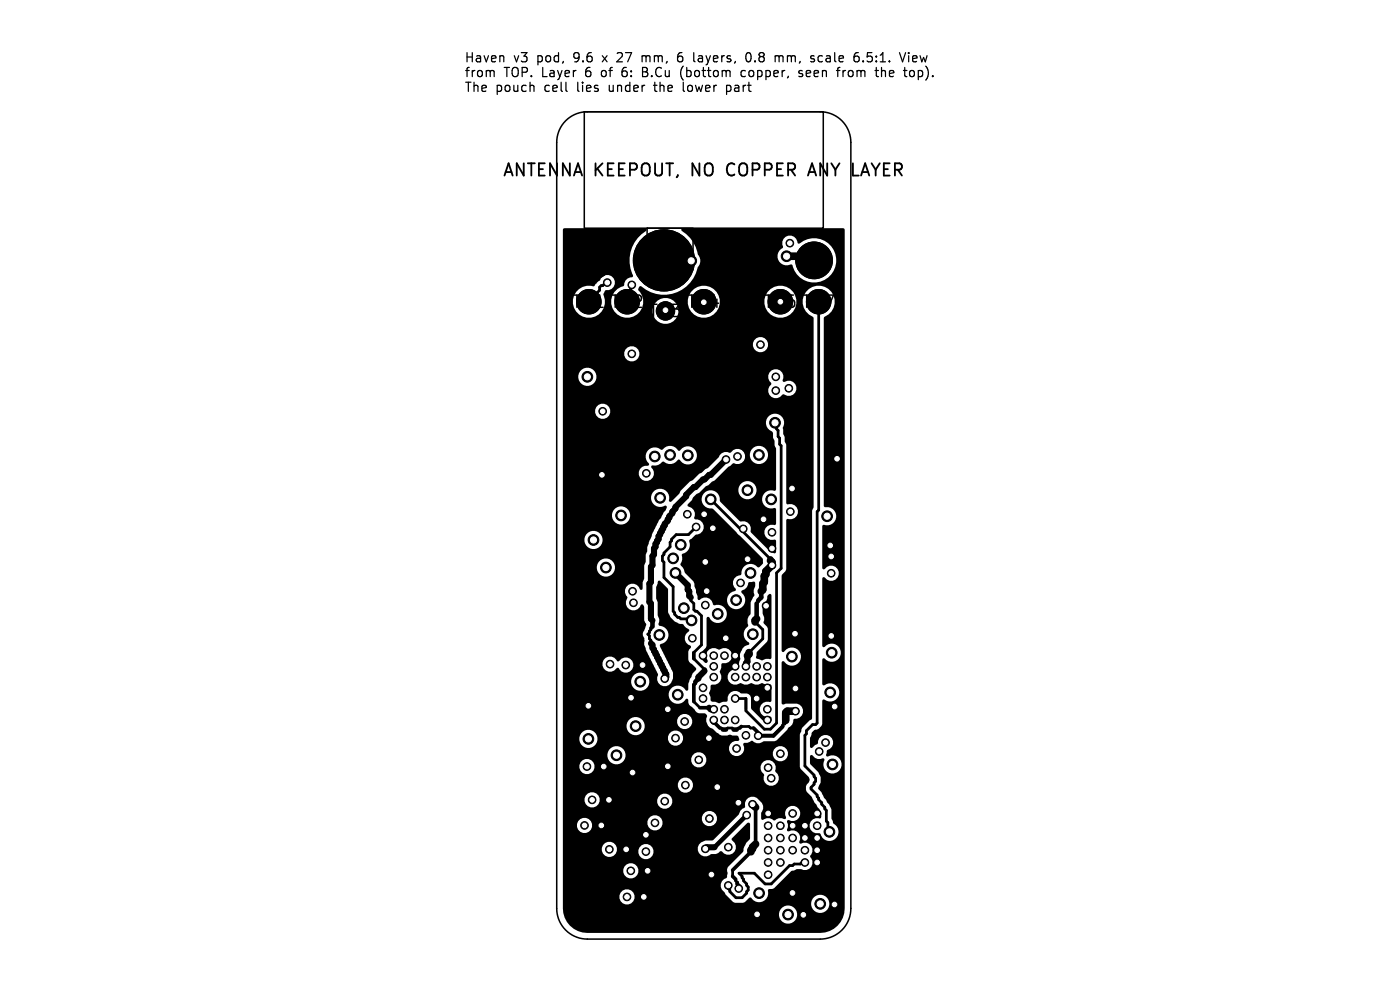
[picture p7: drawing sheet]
<svg xmlns="http://www.w3.org/2000/svg" width="297mm" height="210mm" viewBox="0 0 297 210" stroke-linecap="round" stroke-linejoin="round" font-family="sans-serif">
<defs><g id="words">
<g font-size="3.6">
<text x="106.5" y="37.9">ANTENNA</text>
<text x="126" y="37.9">KEEPOUT,</text>
<text x="147.2" y="37.9">NO</text>
<text x="155.3" y="37.9">COPPER</text>
<text x="173.4" y="37.9">ANY</text>
<text x="183.2" y="37.9">LAYER</text>
<text x="169" y="57">TP8</text>
<text x="121.2" y="65.8">TP1 TP2</text>
<text x="145.6" y="65.8">TP4</text>
<text x="161.8" y="65.8">TP6 TP7</text>
<text x="137.4" y="67.7">TP3</text>
</g>
<g font-size="2.7">
<text x="98.4" y="13.4">Haven</text>
<text x="98.4" y="16.5">from</text>
<text x="107" y="16.5">TOP.</text>
<text x="109" y="13.4">v3</text>
<text x="114.3" y="13.4">pod,</text>
<text x="115.3" y="16.5">Layer</text>
<text x="122.4" y="13.4">9.6</text>
<text x="124.9" y="16.5">6</text>
<text x="128.6" y="16.5">of</text>
<text x="128.9" y="13.4">x</text>
<text x="132.3" y="13.4">27</text>
<text x="133.4" y="16.5">6:</text>
<text x="137.9" y="13.4">mm,</text>
<text x="138" y="16.5">B.Cu</text>
<text x="145.9" y="13.4">6</text>
<text x="146.5" y="16.5">(bottom</text>
<text x="149.7" y="13.4">layers,</text>
<text x="159.8" y="16.5">copper,</text>
<text x="161.2" y="13.4">0.8</text>
<text x="167.7" y="13.4">mm,</text>
<text x="172.4" y="16.5">seen</text>
<text x="175.7" y="13.4">scale</text>
<text x="181" y="16.5">from</text>
<text x="185.3" y="13.4">6.5:1.</text>
<text x="189.6" y="16.5">the</text>
<text x="195.5" y="13.4">View</text>
<text x="196" y="16.5">top).</text>
<text x="98.4" y="19.6">The</text>
<text x="105.2" y="19.6">pouch</text>
<text x="115.8" y="19.6">cell</text>
<text x="123.1" y="19.6">lies</text>
<text x="130.2" y="19.6">under</text>
<text x="140.2" y="19.6">the</text>
<text x="146.7" y="19.6">lower</text>
<text x="156.2" y="19.6">part</text>
</g>
<g font-size="2.4" fill="#fff">
<text x="148.4" y="65.1">1</text>
<text x="164.7" y="65.1">1</text>
</g>
<text font-size="1.8" fill="#fff" x="140.5" y="66.8">1</text>
</g></defs>
<g fill="#000" stroke="#000" stroke-width=".21">
<circle cx="125.9" cy="55.2" r="3.9"/>
<circle cx="128.8" cy="59.9" r=".81"/>
<circle cx="140.9" cy="55.2" r="6.5"/>
<circle cx="146.6" cy="55.3" r="1.14"/>
<circle cx="157.8" cy="55.2" r="6.5"/>
<circle cx="166.9" cy="54.4" r="1.14"/>
<circle cx="167.6" cy="51.6" r=".81"/>
<circle cx="172.7" cy="55.2" r="3.9"/>
<circle cx="124.6" cy="79.9" r="1.14"/>
<circle cx="124.9" cy="64" r="2.6"/>
<circle cx="133.1" cy="64" r="2.6"/>
<circle cx="134" cy="60.4" r=".81"/>
<circle cx="134" cy="75.1" r=".81"/>
<circle cx="149.3" cy="64" r="2.6"/>
<circle cx="157.4" cy="66" r="1.95"/>
<circle cx="161.3" cy="73.1" r=".81"/>
<circle cx="164.6" cy="79.9" r=".81"/>
<circle cx="165.6" cy="64" r="2.6"/>
<circle cx="173.7" cy="64" r="2.6"/>
<circle cx="127.9" cy="87.2" r=".81"/>
<circle cx="138.9" cy="96.8" r="1.14"/>
<circle cx="142.2" cy="96.5" r="1.14"/>
<circle cx="145.9" cy="96.6" r="1.14"/>
<circle cx="154" cy="97.5" r=".81"/>
<circle cx="156.5" cy="96.8" r=".81"/>
<circle cx="161" cy="96.5" r="1.14"/>
<circle cx="164.4" cy="89.7" r="1.14"/>
<circle cx="164.6" cy="82.9" r=".81"/>
<circle cx="167.3" cy="82.4" r=".81"/>
<circle cx="177.6" cy="97.3" r=".81"/>
<circle cx="125.9" cy="114.5" r="1.14"/>
<circle cx="127.7" cy="100.7" r=".81"/>
<circle cx="131.8" cy="109.3" r="1.14"/>
<circle cx="137.1" cy="100.4" r=".81"/>
<circle cx="140" cy="105.6" r="1.14"/>
<circle cx="142.8" cy="118.4" r="1.14"/>
<circle cx="144.4" cy="115.6" r="1.14"/>
<circle cx="145.8" cy="109.1" r=".81"/>
<circle cx="147.7" cy="111.8" r=".81"/>
<circle cx="149.4" cy="109.1" r=".81"/>
<circle cx="149.6" cy="119.2" r=".81"/>
<circle cx="150.8" cy="105.9" r="1.14"/>
<circle cx="151.2" cy="112.1" r=".81"/>
<circle cx="157.7" cy="112.2" r=".81"/>
<circle cx="158.6" cy="104" r="1.14"/>
<circle cx="158.6" cy="118.6" r=".81"/>
<circle cx="162" cy="110.2" r=".81"/>
<circle cx="163.6" cy="105.9" r="1.14"/>
<circle cx="163.8" cy="112.9" r=".81"/>
<circle cx="163.8" cy="119.9" r=".81"/>
<circle cx="163.8" cy="116.3" r=".81"/>
<circle cx="167.7" cy="108.5" r=".81"/>
<circle cx="168" cy="103.6" r=".81"/>
<circle cx="175.5" cy="109.5" r="1.14"/>
<circle cx="176.1" cy="115.7" r=".81"/>
<circle cx="176.3" cy="118" r=".81"/>
<circle cx="128.5" cy="120.4" r="1.14"/>
<circle cx="134.2" cy="125.4" r=".81"/>
<circle cx="134.4" cy="127.9" r=".81"/>
<circle cx="139.9" cy="134.7" r="1.14"/>
<circle cx="143.3" cy="121.5" r="1.14"/>
<circle cx="145.1" cy="129" r="1.14"/>
<circle cx="146.7" cy="131.6" r="1.14"/>
<circle cx="146.9" cy="135.4" r=".81"/>
<circle cx="149.1" cy="139.1" r=".81"/>
<circle cx="149.6" cy="128.4" r=".81"/>
<circle cx="149.9" cy="125.4" r=".81"/>
<circle cx="151.4" cy="139.1" r=".81"/>
<circle cx="152.3" cy="130.2" r="1.14"/>
<circle cx="153.7" cy="139.1" r=".81"/>
<circle cx="154" cy="135.4" r=".81"/>
<circle cx="156" cy="139.1" r=".81"/>
<circle cx="156.2" cy="127.3" r="1.14"/>
<circle cx="157.1" cy="123.6" r=".81"/>
<circle cx="159.2" cy="121.5" r="1.14"/>
<circle cx="159.7" cy="134.5" r="1.14"/>
<circle cx="162.5" cy="128.5" r=".81"/>
<circle cx="168" cy="139.3" r="1.14"/>
<circle cx="168.7" cy="134.4" r=".81"/>
<circle cx="176.3" cy="121.6" r=".81"/>
<circle cx="176.4" cy="134.9" r=".81"/>
<circle cx="176.4" cy="138.5" r="1.14"/>
<circle cx="124.8" cy="149.7" r=".81"/>
<circle cx="124.8" cy="156.7" r="1.14"/>
<circle cx="129.4" cy="140.9" r=".81"/>
<circle cx="132.7" cy="141.1" r=".81"/>
<circle cx="133.9" cy="148" r=".81"/>
<circle cx="134.8" cy="154" r="1.14"/>
<circle cx="135.8" cy="144.6" r="1.14"/>
<circle cx="136.3" cy="141.1" r=".81"/>
<circle cx="141" cy="144" r=".81"/>
<circle cx="141.7" cy="150.5" r=".81"/>
<circle cx="143.3" cy="156.6" r=".81"/>
<circle cx="143.8" cy="147.4" r="1.14"/>
<circle cx="145.2" cy="153.1" r=".81"/>
<circle cx="149.1" cy="148.2" r=".81"/>
<circle cx="149.1" cy="145.9" r=".81"/>
<circle cx="150.4" cy="156.6" r=".81"/>
<circle cx="151.4" cy="141.4" r=".81"/>
<circle cx="151.4" cy="150.5" r=".81"/>
<circle cx="151.4" cy="152.7" r=".81"/>
<circle cx="151.4" cy="143.6" r=".81"/>
<circle cx="153.7" cy="152.7" r=".81"/>
<circle cx="153.7" cy="150.5" r=".81"/>
<circle cx="156" cy="148.2" r=".81"/>
<circle cx="156" cy="141.4" r=".81"/>
<circle cx="156" cy="152.7" r=".81"/>
<circle cx="156" cy="143.6" r=".81"/>
<circle cx="156.3" cy="158.8" r=".81"/>
<circle cx="158.2" cy="141.4" r=".81"/>
<circle cx="158.2" cy="156" r=".81"/>
<circle cx="158.2" cy="143.6" r=".81"/>
<circle cx="160.5" cy="148.2" r=".81"/>
<circle cx="160.5" cy="141.4" r=".81"/>
<circle cx="160.5" cy="143.6" r=".81"/>
<circle cx="160.8" cy="156.1" r=".81"/>
<circle cx="162.8" cy="141.4" r=".81"/>
<circle cx="162.8" cy="152.7" r=".81"/>
<circle cx="162.8" cy="150.5" r=".81"/>
<circle cx="162.8" cy="143.6" r=".81"/>
<circle cx="162.8" cy="145.9" r=".81"/>
<circle cx="165.6" cy="159.9" r=".81"/>
<circle cx="168.8" cy="150.9" r=".81"/>
<circle cx="168.8" cy="146" r=".81"/>
<circle cx="173.8" cy="159.4" r=".81"/>
<circle cx="175.1" cy="157.5" r=".81"/>
<circle cx="176.1" cy="146.9" r="1.14"/>
<circle cx="177.1" cy="149.9" r=".81"/>
<circle cx="124" cy="175.1" r=".81"/>
<circle cx="124.5" cy="162.6" r=".81"/>
<circle cx="125.6" cy="169.7" r=".81"/>
<circle cx="127.6" cy="175.1" r=".81"/>
<circle cx="128.1" cy="162.6" r=".81"/>
<circle cx="129.2" cy="169.7" r=".81"/>
<circle cx="130.8" cy="160.2" r="1.14"/>
<circle cx="134.2" cy="163.9" r=".81"/>
<circle cx="137" cy="177.1" r=".81"/>
<circle cx="138.9" cy="174.6" r=".81"/>
<circle cx="141" cy="170" r=".81"/>
<circle cx="141.7" cy="162.6" r=".81"/>
<circle cx="145.4" cy="166.5" r=".81"/>
<circle cx="148.2" cy="161.2" r=".81"/>
<circle cx="150.5" cy="173.6" r=".81"/>
<circle cx="152.2" cy="167" r=".81"/>
<circle cx="154.5" cy="179.7" r=".81"/>
<circle cx="156.6" cy="170.3" r=".81"/>
<circle cx="158.4" cy="172.9" r=".81"/>
<circle cx="159.6" cy="170.6" r=".81"/>
<circle cx="163" cy="175.2" r=".81"/>
<circle cx="163" cy="162.9" r=".81"/>
<circle cx="163" cy="177.8" r=".81"/>
<circle cx="163" cy="172.6" r=".81"/>
<circle cx="163.6" cy="165.1" r=".81"/>
<circle cx="165.6" cy="175.2" r=".81"/>
<circle cx="165.6" cy="177.8" r=".81"/>
<circle cx="168.2" cy="175.2" r=".81"/>
<circle cx="168.2" cy="177.8" r=".81"/>
<circle cx="168.2" cy="172.6" r=".81"/>
<circle cx="170.8" cy="175.2" r=".81"/>
<circle cx="170.8" cy="177.8" r=".81"/>
<circle cx="173.4" cy="175.2" r=".81"/>
<circle cx="173.4" cy="177.8" r=".81"/>
<circle cx="173.4" cy="172.6" r=".81"/>
<circle cx="176" cy="176.5" r="1.14"/>
<circle cx="176.6" cy="162.2" r="1.14"/>
<circle cx="129.3" cy="180.2" r=".81"/>
<circle cx="132.8" cy="180.2" r=".81"/>
<circle cx="133" cy="190.3" r=".81"/>
<circle cx="133.8" cy="184.7" r=".81"/>
<circle cx="136.6" cy="190.3" r=".81"/>
<circle cx="137" cy="180.7" r=".81"/>
<circle cx="137.4" cy="184.7" r=".81"/>
<circle cx="149.6" cy="180.1" r=".81"/>
<circle cx="150.9" cy="185.5" r=".81"/>
<circle cx="154.5" cy="187.8" r=".81"/>
<circle cx="156.7" cy="188.5" r=".81"/>
<circle cx="160.6" cy="194" r=".81"/>
<circle cx="161" cy="189.5" r="1.14"/>
<circle cx="163" cy="185.6" r=".81"/>
<circle cx="163" cy="180.4" r=".81"/>
<circle cx="163" cy="183" r=".81"/>
<circle cx="165.6" cy="180.4" r=".81"/>
<circle cx="165.6" cy="183" r=".81"/>
<circle cx="167.2" cy="194" r="1.14"/>
<circle cx="168.1" cy="189.4" r=".81"/>
<circle cx="168.2" cy="180.4" r=".81"/>
<circle cx="170.4" cy="194.1" r=".81"/>
<circle cx="170.8" cy="180.4" r=".81"/>
<circle cx="170.8" cy="183" r=".81"/>
<circle cx="173.4" cy="180.4" r=".81"/>
<circle cx="173.4" cy="183" r=".81"/>
<circle cx="174" cy="191.7" r="1.14"/>
<circle cx="177" cy="191.9" r=".81"/>
</g>
<g fill="none" stroke="#000" stroke-width=".59">
<path d="M128.8 59.9h-.3l-.6 .7h-.4l-.3 .3v.7l-2.3 2.2M134 60.4v.7l-.3 .3v1.3M173.7 64v44.2l-.3 .3v44.9l-.4 .3h-.6l-1.3 1.3v.7l-.3 .3v6.5l1.9 1.9v.4l.3 .3v.6l-.3 .4v.3l-.6 .6v.4l1.3 1.3 .3 .9 .6 .7v.3l.7 .7v.3l.3 .3v2.3l.3 .3v1.6l.4 .4M164.4 89.7l.3 .3v1l.4 .3v1.3l.3 .3v1.3l.3 .4v26l-1 .9v31.9l-1.3 1.3h-1.3l-3.9-3.9v-2.6h-2.2M147.7 111.8l-1.6 1.6h-2.6l-1 1v.3l-.3 .3v1l-1.3 1.3v.3l-.4 .4v.9l.4 .4v3.2l1.9 2v5.2l.3 .3v.3l.7 .7h.3l.3 .3h2l.3 .3M150.8 105.9l12.7 12.7M138.1 133.2v.4l-.7 .9 .4 .4v.6l.3 .3v.7M146.5 126.7v.7l.7 .6v1.3l.3 .4h.3l1 .9v6.2l-1.6 1.6M147.2 139.7l2.3 2.3M160.2 131.9l1.6 1.7v1.9l-2.9 2.9M160.8 127.4v.3l-.3 .3M147.2 148.8l1.3 1.3"/>
<path d="M152.7 154.4h.3l.4 .4M154 154.8l.3-.4h1l.3 .4M156.9 154.4h-.3l-.3 .4M157.3 154.1h1.6l.3 .3h.7M166.4 153.5l-.4 .3v.3M155.4 184.6v1.3M156.1 186.5v.4l.3 .3M170.8 183h-.7l-.3 .3h-1.3l-.3 .3h-.7l-3.9 3.9h-1.3l-2.3-2.3h-3.2l.6 .7 .4 1 .6 .6v.3l.3 .4v.6l-.3 .3v.4l-1 .9h-1.3l-1.3-1.3v-.3l-.3-.3v-.7"/>
</g>
<path d="M154 97.5l-3.2 3.2h-.4l-.9 1h-.4l-1.6 1.6h-.3l-1.6 1.7v.3l-2.3 2.3v.3l-.7 .6v.4l-.6 .6-.3 1-.7 .6-.3 1-.3 .3v.4l-.7 .9v.7l-.6 1v.6l-.4 .3v1.3l-.3 .4v1.9l-.3 .3v3.3l-.3 .3v3.9l.3 .3v3.3l.3 .3M163.5 118.6v.3M138.1 136.5l.3 .3v.7l.3 .3v.3l.4 .3 .3 1 .3 .3 .3 1 .4 .3v.4l.6 .9v.4l.3 .3v.6l-.3 .4M143.3 121.5l2.6 2.6v1l.3 .3v1l.3 .3M158.6 139.1v1.3l-.4 .3v.7M149.5 142.3l-1.3 1.3v.4M150.4 150.1l.4 .4h.6M151.4 152.7v.4M151.4 150.5h.1M151.6 179.7h-1.6l-.4 .4" fill="none" stroke="#000" stroke-width="1.3"/>
<path d="M138.4 131.6v1.3M160.5 128v3.3M161.5 125.4v1.3l-.7 .7M148.2 144l-.7 .6M149.5 142v.3M153.4 154.8h.6M155.6 154.8h.7M166.7 152.8l-.3 .3v.4M158.4 172.9l-6.8 6.8" fill="none" stroke="#000" stroke-width=".97"/>
<g fill="none" stroke="#000" stroke-width=".78">
<path d="M138.4 132.9l-.3 .3M147.2 138.4v1.3M147.5 144.6v.3l-.3 .4v3.5M148.5 150.1h1.9M151.4 153.1l1.3 1.3M157.3 154.1l-.4 .3M159.9 154.4l1.6 1.7M160.8 156.1l.4-.4 .3 .4M166 154.1l-1.9 2h-2.6M160.3 171.3v7.8M155.4 185.9l.7 .6M156.4 187.2v.3l.3 .3v.7"/>
<path d="M159.3 180.7l-3.9 3.9"/>
</g>
<path d="M140.9 55.2l5.7 .1M166.9 54.4h4.9M163.5 118.9l.3 .4v.6M163.8 119.9l-1.3 1.3v.7l-.4 .3v1.3l-.3 .3v1.3l-.3 .3M163.8 119.9h.1M158.9 138.4v.4l-.3 .3M160.5 131.3l-.3 .3v.3M168.8 150.9h-1.8l-.3 .3v1.6M159.6 170.6l.7 .7M160.3 179.1l-.7 .6-.3 1" fill="none" stroke="#000" stroke-width="1.6"/>
<path d="M119.5 48.5l17.4-.1 .3 .3-.2 .3a7.5 7.5 0 0 0-2.7 9.6l-.3 .2a1.72 1.72 0 0 0-1.7 1.9 3.4 3.4 0 0 0-2 5.3 3.4 3.4 0 0 0 5.7-.4h2.4v.7a2.74 2.74 0 0 0 4.3 1.9 2.74 2.74 0 0 0-.2-4.6h3.4v.9a3.4 3.4 0 0 0 3.8 2.9 3.4 3.4 0 0 0 3-3.8h9.5v.9a3.4 3.4 0 0 0 5.2 2.4 3.4 3.4 0 0 0 0-5.8 3.4 3.4 0 0 0-5.2 2.5h-9.5l-.2-.6a3.4 3.4 0 0 0-3.5-2.4 3.4 3.4 0 0 0-3.1 3h-3.4l-.3-.2a2.76 2.76 0 0 0-3.8 2.2h-2.4l.2-.3a4.1 4.1 0 0 0-.8-3.9l.2-.5 .4-.2a7.4 7.4 0 0 0 12.1-4.1 1.89 1.89 0 0 0 0-2.5h16.9v.5a2.05 2.05 0 0 0 2.9 1.5l.2 .2a4.7 4.7 0 0 0 6.4 3.3 4.7 4.7 0 0 0 2.2-6.8 4.7 4.7 0 0 0-7-1.2h-.5a1.64 1.64 0 0 0-1.9-1.6 1.64 1.64 0 0 0-1.2 2.3l-.1 .4a1.87 1.87 0 0 0-1 1.4l-16.9-.1a7.9 7.9 0 0 0-3.6-5.2l.1-.2 .2-.2h34.1l.3 .3v144a5.2 5.2 0 0 1-5.2 5.2h-49.4a5.2 5.2 0 0 1-5.1-4.1h45.8v.5a1.94 1.94 0 0 0 2.9 1.3 1.94 1.94 0 0 0 0-3.2 1.94 1.94 0 0 0-2.9 1.4h-45.8l-.1-3.9h12v.7a1.63 1.63 0 0 0 2.5 1 1.63 1.63 0 0 0 0-2.7 1.63 1.63 0 0 0-2.5 1h-12v-5.5h12.8v.6a1.63 1.63 0 0 0 2.5 1.1 1.63 1.63 0 0 0 0-2.7 1.63 1.63 0 0 0-2.5 1h-12.8v-4.5h8.3v.6a1.61 1.61 0 0 0 1.6 1.3 1.61 1.61 0 0 0 1.6-1.5h4.5v.7a1.63 1.63 0 0 0 2.2 1.2 1.63 1.63 0 0 0 .8-2.5h9.6v.7a1.69 1.69 0 0 0 2.9 .8 2.2 2.2 0 0 0 2-.7 2.02 2.02 0 0 0 2.5 .6 1.7 1.7 0 0 0-.2-2.9l.1-.4 3.2-3.2h.5l.1 .2-.1 3.3-.7 .7-.6 1.2-.1 .7-3.2 3.2-.2 .4 .1 1.1-.1 .8a1.7 1.7 0 0 0-1.3 1.5 1.7 1.7 0 0 0 .9 1.7l.1 .3 1.6 1.6 .4 .2h16.2a1.93 1.93 0 0 0 2.5 2.1 1.93 1.93 0 0 0 .8-3.2 1.93 1.93 0 0 0-3.2 .6l-.1 .5h-14.4l.3-.2 .9-.8h.5a1.98 1.98 0 0 0 2.5 .7 1.98 1.98 0 0 0 1-2.5l1.3-.3 3.7-3.6 1.2-.4h.8a1.67 1.67 0 0 0 2.2-.5 1.67 1.67 0 0 0-.3-2.2 1.65 1.65 0 0 0 .3-2.2 1.65 1.65 0 0 0-2.1-.5l-.4-.2a1.99 1.99 0 0 0-.5-2.4 1.89 1.89 0 0 0-2 0l-.1-.5a2.13 2.13 0 0 0 0-1.8l.4-.1a1.62 1.62 0 0 0 2.4-1.2 1.62 1.62 0 0 0-1.9-1.8 1.62 1.62 0 0 0-1.2 2.3l-.1 .5a2.26 2.26 0 0 0-2.3 .3 1.88 1.88 0 0 0-2.5-.2l-.3-.3a2.76 2.76 0 0 1 .4-2v-.7l-.3-.5-1-1.1-.6-.3a1.69 1.69 0 0 0-1.9 2.2 2.12 2.12 0 0 0-1.4 1.6l-5.4 5.4-1.6 .1-.6 .2a1.53 1.53 0 0 0-1.1 1.2h-9.6l-.5-.4a1.63 1.63 0 0 0-2.5 1h-4.5v-.4a1.63 1.63 0 0 0-1.6-1.4 1.63 1.63 0 0 0-1.6 1.4h-8.3v-5.1h3v.6a1.62 1.62 0 0 0 2.2 1.2 1.62 1.62 0 0 0 .8-2.4h11.9v.7a1.62 1.62 0 0 0 2.5 1.1 1.62 1.62 0 0 0 .2-2.7h8.9v.7a1.63 1.63 0 0 0 2.5 1 1.63 1.63 0 0 0 0-2.7 1.63 1.63 0 0 0-2.5 1h-8.9l-.2-.1a1.63 1.63 0 0 0-2.5 1h-11.9a1.63 1.63 0 0 0-1.7-.7 1.63 1.63 0 0 0-1.3 1.3h-3v-5.4h4.6v.6a1.61 1.61 0 0 0 1.8 1.3 1.61 1.61 0 0 0 1.4-1.7h12.2v.7a1.63 1.63 0 0 0 2.5 1 1.63 1.63 0 0 0 0-2.7 1.63 1.63 0 0 0-2.5 1h-12.2v-.2a1.63 1.63 0 0 0-1.6-1.4 1.63 1.63 0 0 0-1.6 1.4h-4.6v-3.2h24.4v.7a1.63 1.63 0 0 0 2.5 1 1.63 1.63 0 0 0 0-2.7 1.63 1.63 0 0 0-2.5 1h-24.4v-3.9h3.5v.6a1.63 1.63 0 0 0 2.5 1.1 1.63 1.63 0 0 0 0-2.7 1.63 1.63 0 0 0-2.5 1h-3.5v-2.3h9.5v.5a1.94 1.94 0 0 0 1.7 1.6 1.94 1.94 0 0 0 2-1.2h14v.6a1.63 1.63 0 0 0 2.5 1h12.3v.7l.7 1.2a1.62 1.62 0 0 0 .7 2.1 1.62 1.62 0 0 0 2.2-.6 1.62 1.62 0 0 0-.5-2.2v-.3a1.61 1.61 0 0 0-1.1-2.1 1.61 1.61 0 0 0-2 1.2h-12.3l.5-.4a1.62 1.62 0 0 0-.8-2.4 1.62 1.62 0 0 0-2.2 1.2l-14-.1a1.93 1.93 0 0 0-1.4-2.5 1.93 1.93 0 0 0-2.3 1.7h-9.5v-3.5h3.5v.5a1.93 1.93 0 0 0 2.3 1.6 1.93 1.93 0 0 0 1.5-2.3h15v.6a1.63 1.63 0 0 0 2.5 1 1.63 1.63 0 0 0 0-2.7 1.63 1.63 0 0 0-2.5 1.1h-15l-.1-.3a1.94 1.94 0 0 0-2-1.2 1.94 1.94 0 0 0-1.7 1.7h-3.5v-2.7h13.5v.5a1.93 1.93 0 0 0 2.7 1.5 1.93 1.93 0 0 0 .7-3.1h7.3v.7a1.63 1.63 0 0 0 2.5 1 1.63 1.63 0 0 0 0-2.7 1.63 1.63 0 0 0-2.5 1h-7.3l-.3-.2a1.94 1.94 0 0 0-3.1 1.3h-13.5v-9.4h14.5v.5a1.93 1.93 0 0 0 3 1.3 1.93 1.93 0 0 0 0-3.2 1.93 1.93 0 0 0-3 1.4h-14.5v-3.8h8.4v.6a1.63 1.63 0 0 0 1.3 1.3 1.63 1.63 0 0 0 1.7-.7l.2-.2 .3 .2a1.61 1.61 0 0 0 2.4 .5 1.61 1.61 0 0 0 .1-2.5 1.61 1.61 0 0 0-2.4 .4l-.2 .1-.4-.2a1.61 1.61 0 0 0-1.6-.8 1.61 1.61 0 0 0-1.4 1.3h-8.4v-15.5h13.2v.6l.5 1a1.69 1.69 0 0 0 .6 2.6 1.69 1.69 0 0 0 2.4-1.1l.4 .1 .2 .5v2.8l.4 .9-.4 1.3a1.19 1.19 0 0 0 0 1.6v1.4l.3 .9 2.6 5.3a1.71 1.71 0 0 0 .3 2 1.71 1.71 0 0 0 2 .3 2.95 2.95 0 0 0 .2-3.9l-2.1-4.4v-.2l.2-.2a1.98 1.98 0 0 0 1.6-2.1 1.98 1.98 0 0 0-2-1.8l-.1-.4a1.7 1.7 0 0 0-.2-1.7v-2.9l-.3-.7v-2.5l.4-1.3h.2l1.9 1.8v4.9l.5 1 1 1 1 .5 .8 .1 .5 .6 .7 .5-.1 .4a1.59 1.59 0 0 0-.8 1.6 1.59 1.59 0 0 0 1.1 1.3l.2 .4-.6 .9v1.8l.2 .4 1.5 1.5-.7 .9-.8 1.6-.2 .6-.1 1.4h-.4a1.93 1.93 0 0 0-2.9-.6 1.93 1.93 0 0 0-.1 3 1.93 1.93 0 0 0 2.9-.4l.5-.2 .1 .3a1.24 1.24 0 0 0 .8 1.5l1 1.1 .5 .2h1.2l.5 .6a1.98 1.98 0 0 0 1.2 2.7l1.4 1.2a3.1 3.1 0 0 0 2.4 .1l1.6 .2 .2 .6-.1 .5a1.62 1.62 0 0 0-1.9 1 1.62 1.62 0 0 0 .8 2 1.62 1.62 0 0 0 2.1-.6h6.3v.6a1.63 1.63 0 0 0 2.5 1 1.63 1.63 0 0 0 0-2.7 1.63 1.63 0 0 0-2.5 1.1h-6.3l.2-.5-.2-1.3 .1-.2h.8l.9-.5a1.86 1.86 0 0 0 2.6 .1h2.2l.5-.1 1.2-1.3h3.7v6.9l.1 .4 1.8 1.9a1.19 1.19 0 0 1-.5 1.4 1.89 1.89 0 0 0 0 1.6l1.1 1 .6 1.2 1.3 2.1 .1 1-.1 .2-.3 .1a1.62 1.62 0 0 0-2.1 1.5 1.62 1.62 0 0 0 2 1.6l.2 .1a2.28 2.28 0 0 0 2.3 1.6 2 2 0 0 0 1.7-1.7 2 2 0 0 0-1.2-2.1l-.3-1v-1.9l-.5-1.1-1.1-1.3-.5-1.3-.3-.3a.87 .87 0 0 1-.1-1.4 2.63 2.63 0 0 0-.6-2.8l-1.5-1.6v-1.4l.3-.4 .3 .1a1.76 1.76 0 0 0 2.3 .7l.2 .4a1.93 1.93 0 0 0 1.4 2.8 1.93 1.93 0 0 0 2.2-2.2 1.93 1.93 0 0 0-2.8-1.4l-.4-.2-.1-.2 .4-1a1.61 1.61 0 0 0 1.1-1.9 1.61 1.61 0 0 0-1.7-1.3 1.61 1.61 0 0 0-1.5 1.7l-.1 .2-.5 .3-.6 .6-.4-.2-.1-1.9 .4-1.2a1.82 1.82 0 0 1 1.4-.8l.7-.6 .1-.4v-4.9l.1-.2 .4-.1a1.94 1.94 0 0 0 2.6-.2 1.94 1.94 0 0 0 0-2.6 1.94 1.94 0 0 0-2.6-.2h-.2l-.3-.3v-5.2l.3-.3 .3 .1a1.93 1.93 0 0 0 2.8 .2 1.93 1.93 0 0 0 0-2.8 1.93 1.93 0 0 0-2.8 .1l-.3 .1-.3-.3v-14.3l.3-.3a2.03 2.03 0 0 0 2.5 .6 1.63 1.63 0 0 0 .3-2.5 1.63 1.63 0 0 0-2.5 .2h-.5l-.1-.2v-8.9l.3-.3a1.97 1.97 0 0 0 2.7-1.7 1.97 1.97 0 0 0-2.5-2l-.1-.3v-40.1a3.4 3.4 0 0 0 2.2-4 3.4 3.4 0 0 0-3.8-2.6 3.5 3.5 0 0 0-2.9 3.1 3.5 3.5 0 0 0 2.3 3.6v40.3l-.3 .7v44.1l-2.1 2-.5 1.4h-3.7l1.4-1.6a1.74 1.74 0 0 0 1-1.6 1.98 1.98 0 0 0 1.9-1.4 1.63 1.63 0 0 0-1.2-1.9h-2.4l-.4 .1-.5-.1v-8.8l.3-.3 .3 .1a1.96 1.96 0 0 0 2.9 .3 1.96 1.96 0 0 0-.2-3 1.96 1.96 0 0 0-2.9 .7h-.2l-.2-.3v-15.9l1-1.3v-10.4l.1-.3h.3a1.64 1.64 0 0 0 2.1-1.7 1.64 1.64 0 0 0-2.3-1.4l-.2-.3v-12.4l-.3-.6a2.23 2.23 0 0 0-.4-1.7v-1.1a2.28 2.28 0 0 0-.5-2.8 1.98 1.98 0 0 0-2.9 .8 1.98 1.98 0 0 0 1.2 2.8l.1 .2a1.94 1.94 0 0 0 .3 1.6 1.94 1.94 0 0 0 .3 1.6v8.7l-.1 .2-.3 .1a1.93 1.93 0 0 0-2.5 1.8 1.93 1.93 0 0 0 2.5 1.9h.3l.1 .3v3l-.3 .3a1.65 1.65 0 0 0-2.2 1.6 1.65 1.65 0 0 0 2.3 1.5l.2 .3v2.3l-.3 .3-.9-.3-4.1-4.2-.1-.3a1.67 1.67 0 0 0-2.2-2l-4.2-4.2a2.22 2.22 0 0 0-1.8-2.4 1.94 1.94 0 0 0-2.2 1.9 1.94 1.94 0 0 0 2.2 2l10.8 10.5 .1 1.1-.8 .8h-.4a1.92 1.92 0 0 0-2.2-.5 1.92 1.92 0 0 0-1.2 1.9l-.3 .4a1.58 1.58 0 0 0-1.4 1 1.58 1.58 0 0 0 .4 1.7v.5a1.95 1.95 0 0 0-1.8 2.4 1.95 1.95 0 0 0 2.7 1.3 1.95 1.95 0 0 0 .8-2.9l-.4-.3v-.5a1.87 1.87 0 0 0 1.5-1.7l1.3-.2 .1 .3-.1 .8a2.15 2.15 0 0 0-.1 1.8l-.8 1.5v2.4a2.35 2.35 0 0 0-.5 2.6 2.08 2.08 0 0 0 .3 3.6l-.3 .4a1.72 1.72 0 0 0-1.5 1.4 2.25 2.25 0 0 0-.1 1.6l-.5 1.2v.9l-1 .1a1.62 1.62 0 0 0-1.1 2.3 1.62 1.62 0 0 0 2.4 .7h.4a1.62 1.62 0 0 0 1.9 0h.4a1.62 1.62 0 0 0 1.8 0h.5a1.85 1.85 0 0 0 1.6 .2l.2 .3v3.1l-.1 .2-.4 .1a1.64 1.64 0 0 0-2 1.7 1.64 1.64 0 0 0 2.3 1.4l.2 .3-.1 .7-.5 .5h-.6l-3.1-3.1-.1-2.4-.1-.4-.7-.5h-1.2a1.68 1.68 0 0 0-2-.4 1.68 1.68 0 0 0-.9 1.8l-.3 .4h-.7l-.8 .3-.9-.3-.8-.1-.1-.2-.1-.7-.3-.9 .3-.8 .1-.8 .3-.2a1.63 1.63 0 0 0 1.7-.7 1.63 1.63 0 0 0 0-1.8l-.1-.2 .3-.8 .1-.9 .9-.1a1.64 1.64 0 0 0 1.1-2.4 1.64 1.64 0 0 0-2.5-.5 1.67 1.67 0 0 0-2.2 .1 1.67 1.67 0 0 0-.3 2.1l.1 .2-.2 .3-.4 .1-1.1-1.1-.1-.6 1.3-1.5 .2-.4v-5.8l.3-.4 .2 .1a1.94 1.94 0 0 0 2.5 1.2 1.94 1.94 0 0 0 1.2-2.5 1.94 1.94 0 0 0-2.5-1.2l-.4-.2a1.7 1.7 0 0 0-1.2-1.4 1.7 1.7 0 0 0-1.7 .5l-.3-.3v-.6l-.6-1.8a2.13 2.13 0 0 0-.7-1.7l-1.4-1.4-.2-.7-.8-1a3.2 3.2 0 0 0 .4-2.2 2.29 2.29 0 0 0 1.5-3l.5-.3a2.64 2.64 0 0 1 1.9-1.2 1.61 1.61 0 0 0 .6-1.8 1.61 1.61 0 0 0-1.6-1.1l-.4-.3a1.75 1.75 0 0 0-1.3-2.5v-.5l.9-.8 .2-.5a2.31 2.31 0 0 1 1.3-1.1l.8-.8h7.5a1.94 1.94 0 0 0 2.5 2.1 1.94 1.94 0 0 0 .9-3.1 1.94 1.94 0 0 0-3.2 .5l-.2 .5h-7.5l1.9-1.5 .6-.3 2.9-2.9 1.1-.7a1.65 1.65 0 0 0 1.9-.2 1.65 1.65 0 0 0 .4-1.8h1.2v.5a1.93 1.93 0 0 0 2.9 1.3 1.93 1.93 0 0 0 0-3.2 1.93 1.93 0 0 0-2.9 1.4h-1.2l-.1-.4a1.63 1.63 0 0 0-2.7 .1l-.2 .1a1.7 1.7 0 0 0-2.4 .9l-2.3 2.2-1.9 1.3-1.6 1.5a7.7 7.7 0 0 0-2.6 2.6l-1.7 1.8h-.4l-.1-.3a1.93 1.93 0 0 0-1.9-2.4 1.93 1.93 0 0 0-1.8 2.4 1.93 1.93 0 0 0 2.8 1.2l.4 .1 .1 .3-1.3 2.1-.4 .5-1.3 2.6-1.2 3.1v.9l-.3 .8v1.5l-.3 .7v2.9a3.5 3.5 0 0 0-.4 2l-.3 .3-.3-.1a1.61 1.61 0 0 0-1.6-1.2 1.61 1.61 0 0 0-1.5 1.3h-13.2v-5h7.2v.5a1.93 1.93 0 0 0 3 1.4 1.93 1.93 0 0 0 0-3.2 1.93 1.93 0 0 0-3 1.3h-7.2v-5.8h4.6v.5a1.93 1.93 0 0 0 2.9 1.4 1.93 1.93 0 0 0 0-3.3 1.93 1.93 0 0 0-2.9 1.4h-4.6v-5.2h10.4v.5a1.94 1.94 0 0 0 3 1.4 1.94 1.94 0 0 0 0-3.3 1.94 1.94 0 0 0-3 1.4h-10.4v-9h16.1v.6a1.62 1.62 0 0 0 2.4 1.1 1.62 1.62 0 0 0 .3-2.5v-.5l1.4-.2 .9-.6h.4a2.03 2.03 0 0 0 3-.5l.4 .1a1.93 1.93 0 0 0 2.8 .5 1.93 1.93 0 0 0 .1-2.9 1.93 1.93 0 0 0-2.9 .3l-.4 .1a1.98 1.98 0 0 0-3.3-.3l-.2 .1a2.03 2.03 0 0 0-2.3-.3 2.03 2.03 0 0 0-1.1 2l.1 .5 .6 .9-.3 .3a1.62 1.62 0 0 0-1.9 1.3h-16.1v-13.2h6.9v.7a1.63 1.63 0 0 0 2.5 1 1.63 1.63 0 0 0 0-2.7 1.63 1.63 0 0 0-2.5 1h-6.9v-7.2h3.3v.5a1.93 1.93 0 0 0 2.2 1.6 1.93 1.93 0 0 0 1.6-2.2h36.5v.7l.6 .9v.4a1.62 1.62 0 0 0-.1 2.5 1.62 1.62 0 0 0 2.5-.4l.1-.1a1.68 1.68 0 0 0 2.4-.2 1.68 1.68 0 0 0-.3-2.4 1.62 1.62 0 0 0-1.8 0l-.4-.2a1.69 1.69 0 0 0-.3-2 1.69 1.69 0 0 0-2-.2l-.5 .4-.2 .6h-36.5l-.1-.4a1.94 1.94 0 0 0-2-1.2 1.94 1.94 0 0 0-1.7 1.7h-3.3v-5h13v.7a1.63 1.63 0 0 0 2.5 1 1.63 1.63 0 0 0 0-2.7 1.63 1.63 0 0 0-2.5 1h-13v-1.9h40.3v.6a1.63 1.63 0 0 0 2.5 1.1 1.63 1.63 0 0 0 0-2.7 1.63 1.63 0 0 0-2.5 1h-40.3v-9.2h2.1v.9a3.4 3.4 0 0 0 4.5 2.7 3.4 3.4 0 0 0 2-4.8l.4-.8a1.64 1.64 0 0 0 2-1.1 1.64 1.64 0 0 0-1-2 1.64 1.64 0 0 0-2.1 .9l-1.3 1.3a3.5 3.5 0 0 0-4.5 2.9h-2.1zM163.1 126.1l.2-.1 .4 .3v13.2l-.4 .3h-.8l-.8 .3-1.2-.4-.1-.5a1.37 1.37 0 0 1 .7-1.4l1.6-1.7 .2-.4v-2.4l-.2-.4a1.14 1.14 0 0 1-.7-1 1.53 1.53 0 0 0-.1-1.5l-.1-2 .4-.6a1.91 1.91 0 0 0 .7-1.5zM153.1 152.2l.2-.1h.9l.2 1a.72 .72 0 0 1-.7 .4 .72 .72 0 0 1-.7-.6z" fill="#000"/>
<path d="M120 25.6a6.5 6.5 0 0 1 4.6-1.9h49.4a6.5 6.5 0 0 1 6.5 6.5v162.5a6.5 6.5 0 0 1-6.5 6.5h-49.4a6.5 6.5 0 0 1-6.5-6.5v-162.5a6.5 6.5 0 0 1 1.9-4.6zM124 23.7h50.7v24.7h-50.7zM137.3 48.4h9.7v7.5h-9.7z" fill="none" stroke="#000" stroke-width=".33"/>
<g fill="none" stroke="#000" stroke-width=".21">
<path d="M157.1 66.6h.7M157.1 65.6l.3-.3v1.3"/>
<circle cx="125.9" cy="55.2" r="3.9"/>
<circle cx="140.9" cy="55.2" r="6.5"/>
<circle cx="157.8" cy="55.2" r="6.5"/>
<circle cx="172.7" cy="55.2" r="3.9"/>
<circle cx="124.9" cy="64" r="2.6"/>
<circle cx="133.1" cy="64" r="2.6"/>
<circle cx="149.3" cy="64" r="2.6"/>
<circle cx="157.4" cy="66" r="1.95"/>
<circle cx="165.6" cy="64" r="2.6"/>
<circle cx="173.7" cy="64" r="2.6"/>
</g>
<path d="M139.6 57.2h2.5M139.6 54.1l.4-.2 .9-1v4.3M156.5 57.2h2.5M156.5 54.1l.4-.2 .9-1v4.3" fill="none" stroke="#000" stroke-width=".36"/>
<path d="M125.2 56.4h1.4M125.2 54.6l.7-.8v2.6" fill="none" stroke="#000" stroke-width=".22"/>
<g fill="none" stroke="#000" stroke-width=".31">
<path d="M122.6 53.8h1.5M123.4 53.8v2.6M125 55.2h1a.71 .71 0 0 0 .5-.7 .71 .71 0 0 0-.5-.7h-1v2.6M128.9 54.9l-.5 .5-.7-.1-.3-.4v-.6l.3-.4 .7-.1 .4 .3a1.72 1.72 0 0 1-.6 2.3h-.5M138.9 55.2h1a.71 .71 0 0 0 .6-.7 .71 .71 0 0 0-.6-.7h-1v2.6M141.4 56.4h1.5M141.4 54.6l.8-.8v2.6M155.8 55.2h1a.71 .71 0 0 0 .6-.7 .71 .71 0 0 0-.6-.7h-1v2.6M158.3 54.1l.4-.3h.6a.71 .71 0 0 1 .4 1.1l-1.5 1.5h1.6M154.1 64.5h1.5M154.9 64.5v2.6M156.5 65.9h1a.71 .71 0 0 0 .5-.7 .71 .71 0 0 0-.5-.7h-1v2.6"/>
<path d="M160.3 64.5h-1.2l-.1 1.3 .3-.3 .9 .2 .3 .3-.2 .9-.3 .2h-.7l-.3-.2"/>
</g>
<g fill="none" stroke="#000" stroke-width=".26">
<path d="M104.6 15l.2 .2v1.1M127.8 15l-.2 .3v.6l.2 .3M127.8 11.8l1 1.3M128.8 11.8l-1 1.3M129.3 18.1v1l.2 .3M131.7 11.2l-.7 .1M131.9 12l-1.1 1.1h1.2M132.5 14.3l-.2 .1a1.31 1.31 0 0 0 0 1.9h.4M132.7 15l-.6 .1-.2 .3M136.2 11.8v1.3M136.2 12l.6-.2 .3 .3M136.3 14.3h.7l.2 .2"/>
<path d="M136.3 15.2h.7M137 15.2l.3 .2M137.1 12.1v1M137.3 11.8l-.2 .3M137.3 16.1l-.2 .2h-.8M137.3 14.9l-.3 .3M138.6 18.1h.8M138.9 17.4v1.7l.1 .2 .4 .1M143.8 12.1l.7-.2 .4 .4v.4l-.2 .3-.6 .1-.3-.2M144.7 11.2a.69 .69 0 0 0-.9 .4M144.7 16.6l.2 .4M144.9 14l-.2 .4"/>
<path d="M144.9 17.4v1.7l.3 .3M145.7 14.3v2M145.7 16.2l.2 .1M145.9 15h-.2M146 18.3v.9M148.2 13h.8M148.2 11.9h.7M149 12.3l-.8 .2M154.1 18.2l.6-.1 .4 .4v.5l-.2 .3h-.8M154.1 18.1v1.9M158.1 15h-.5l-.4 .3v.6l.2 .3h.7M158.3 11.5l.2-.2 .4-.1a1.22 1.22 0 0 1 0 1.9l-.4-.1-.2-.3"/>
<path d="M159 15.1v1M160.2 12.9v.2M165.6 11.8l.4 .1 .1 .2v1M169.5 15.3l.8 .6-.3 .4-.5-.1M170.2 15h-.5l-.2 .2M171.7 15h-.4l-.3 .2 .1 1 .6 .1M172 15.4l-1 .2M173.6 12.9l.3 .2 .6-.1M174.5 11.9l-.6-.1-.3 .2M179.4 15h-.4M180.1 15l-.1 .3v.6l.1 .3M183.1 12.9v.2"/>
<path d="M183.9 12.9l.3 .2h.5M185 11.2h-1l-.1 .9 .3-.2h.5M187.1 15h.7v1.3M192.8 11.2v.2M193.6 12.5l.9-.2-.1-.4-.5-.1-.3 .3 .1 .9h.7M194.8 16.2l.6 .1M194.8 15v1.9M195.4 15h-.6"/>
</g>
<path d="M154.3 35.3l-.1 .5 .1 .8M171.7 36.5h1.2M172.3 34.6l-.9 2.6M180.9 37.2h1.3" fill="none" stroke="#000" stroke-width=".39"/>
<g fill="#fff" stroke="#fff" stroke-width=".21">
<circle cx="173.4" cy="175.2" r=".49"/>
<circle cx="167.6" cy="51.6" r=".49"/>
<circle cx="163.6" cy="165.1" r=".49"/>
<circle cx="175.1" cy="157.5" r=".49"/>
<circle cx="163" cy="162.9" r=".49"/>
<circle cx="138.9" cy="174.6" r=".49"/>
<circle cx="131.8" cy="109.3" r=".65"/>
<circle cx="151.4" cy="141.4" r=".49"/>
<circle cx="142.2" cy="96.5" r=".65"/>
<circle cx="146.7" cy="131.6" r=".65"/>
<circle cx="147.7" cy="111.8" r=".49"/>
<circle cx="163" cy="185.6" r=".49"/>
<circle cx="145.1" cy="129" r=".65"/>
<circle cx="138.9" cy="96.8" r=".65"/>
<circle cx="170.8" cy="183" r=".49"/>
<circle cx="154.5" cy="187.8" r=".49"/>
<circle cx="156" cy="152.7" r=".49"/>
<circle cx="148.2" cy="161.2" r=".49"/>
<circle cx="164.4" cy="89.7" r=".65"/>
<circle cx="156" cy="148.2" r=".49"/>
<circle cx="149.6" cy="180.1" r=".49"/>
<circle cx="158.4" cy="172.9" r=".49"/>
<circle cx="168.2" cy="172.6" r=".49"/>
<circle cx="143.8" cy="147.4" r=".65"/>
<circle cx="125.9" cy="114.5" r=".65"/>
<circle cx="163.8" cy="112.9" r=".49"/>
<circle cx="167.3" cy="82.4" r=".49"/>
<circle cx="153.7" cy="139.1" r=".49"/>
<circle cx="176.4" cy="138.5" r=".65"/>
<circle cx="159.2" cy="121.5" r=".65"/>
<circle cx="177.6" cy="97.3" r=".49"/>
<circle cx="133.9" cy="148" r=".49"/>
<circle cx="163" cy="172.6" r=".49"/>
<circle cx="129.2" cy="169.7" r=".49"/>
<circle cx="173.4" cy="177.8" r=".49"/>
<circle cx="160.6" cy="194" r=".49"/>
<circle cx="168" cy="103.6" r=".49"/>
<circle cx="176.3" cy="118" r=".49"/>
<circle cx="152.2" cy="167" r=".49"/>
<circle cx="168.1" cy="189.4" r=".49"/>
<circle cx="173.4" cy="172.6" r=".49"/>
<circle cx="134.2" cy="163.9" r=".49"/>
<circle cx="154" cy="135.4" r=".49"/>
<circle cx="160.5" cy="148.2" r=".49"/>
<circle cx="168.7" cy="134.4" r=".49"/>
<circle cx="162" cy="110.2" r=".49"/>
<circle cx="127.7" cy="100.7" r=".49"/>
<circle cx="137.4" cy="184.7" r=".49"/>
<circle cx="141.7" cy="162.6" r=".49"/>
<circle cx="132.8" cy="180.2" r=".49"/>
<circle cx="158.6" cy="118.6" r=".49"/>
<circle cx="176.1" cy="115.7" r=".49"/>
<circle cx="162.5" cy="128.5" r=".49"/>
<circle cx="177.1" cy="149.9" r=".49"/>
<circle cx="168.2" cy="175.2" r=".49"/>
<circle cx="173.4" cy="183" r=".49"/>
<circle cx="149.1" cy="139.1" r=".49"/>
<circle cx="136.6" cy="190.3" r=".49"/>
<circle cx="156" cy="141.4" r=".49"/>
<circle cx="156.6" cy="170.3" r=".49"/>
<circle cx="149.6" cy="119.2" r=".49"/>
<circle cx="127.6" cy="175.1" r=".49"/>
<circle cx="162.8" cy="152.7" r=".49"/>
<circle cx="156" cy="139.1" r=".49"/>
<circle cx="163.8" cy="116.3" r=".49"/>
<circle cx="153.7" cy="152.7" r=".49"/>
<circle cx="128.1" cy="162.6" r=".49"/>
<circle cx="177" cy="191.9" r=".49"/>
<circle cx="151.2" cy="112.1" r=".49"/>
<circle cx="150.9" cy="185.5" r=".49"/>
<circle cx="176.4" cy="134.9" r=".49"/>
<circle cx="170.4" cy="194.1" r=".49"/>
<circle cx="168.8" cy="146" r=".49"/>
<circle cx="137" cy="177.1" r=".49"/>
<circle cx="149.9" cy="125.4" r=".49"/>
<circle cx="136.3" cy="141.1" r=".49"/>
<circle cx="173.4" cy="180.4" r=".49"/>
<circle cx="124.8" cy="149.7" r=".49"/>
<circle cx="170.8" cy="175.2" r=".49"/>
<circle cx="170.8" cy="177.8" r=".49"/>
<circle cx="162.8" cy="145.9" r=".49"/>
<circle cx="141.7" cy="150.5" r=".49"/>
<circle cx="150.4" cy="156.6" r=".49"/>
<circle cx="149.4" cy="109.1" r=".49"/>
<circle cx="174" cy="191.7" r=".65"/>
<circle cx="165.6" cy="183" r=".49"/>
<circle cx="156.2" cy="127.3" r=".65"/>
<circle cx="152.3" cy="130.2" r=".65"/>
<circle cx="156.5" cy="96.8" r=".49"/>
<circle cx="164.6" cy="79.9" r=".49"/>
<circle cx="149.6" cy="128.4" r=".49"/>
<circle cx="142.8" cy="118.4" r=".65"/>
<circle cx="127.9" cy="87.2" r=".49"/>
<circle cx="139.9" cy="134.7" r=".65"/>
<circle cx="151.4" cy="143.6" r=".49"/>
<circle cx="167.2" cy="194" r=".65"/>
<circle cx="163" cy="183" r=".49"/>
<circle cx="156" cy="143.6" r=".49"/>
<circle cx="128.5" cy="120.4" r=".65"/>
<circle cx="158.2" cy="143.6" r=".49"/>
<circle cx="129.4" cy="140.9" r=".49"/>
<circle cx="165.6" cy="159.9" r=".49"/>
<circle cx="145.9" cy="96.6" r=".65"/>
<circle cx="162.8" cy="143.6" r=".49"/>
<circle cx="137.1" cy="100.4" r=".49"/>
<circle cx="158.2" cy="156" r=".49"/>
<circle cx="140" cy="105.6" r=".65"/>
<circle cx="160.5" cy="143.6" r=".49"/>
<circle cx="158.6" cy="104" r=".65"/>
<circle cx="176.6" cy="162.2" r=".65"/>
<circle cx="163.6" cy="105.9" r=".65"/>
<circle cx="161" cy="96.5" r=".65"/>
<circle cx="134" cy="75.1" r=".49"/>
<circle cx="170.8" cy="180.4" r=".49"/>
<circle cx="154.5" cy="179.7" r=".49"/>
<circle cx="130.8" cy="160.2" r=".65"/>
<circle cx="124.6" cy="79.9" r=".65"/>
<circle cx="168.2" cy="180.4" r=".49"/>
<circle cx="176" cy="176.5" r=".65"/>
<circle cx="161.3" cy="73.1" r=".49"/>
<circle cx="164.6" cy="82.9" r=".49"/>
<circle cx="134.8" cy="154" r=".65"/>
<circle cx="135.8" cy="144.6" r=".65"/>
<circle cx="175.5" cy="109.5" r=".65"/>
<circle cx="143.3" cy="121.5" r=".65"/>
<circle cx="151.4" cy="150.5" r=".49"/>
<circle cx="167.7" cy="108.5" r=".49"/>
<circle cx="141" cy="144" r=".49"/>
<circle cx="141" cy="170" r=".49"/>
<circle cx="145.2" cy="153.1" r=".49"/>
<circle cx="154" cy="97.5" r=".49"/>
<circle cx="134" cy="60.4" r=".49"/>
<circle cx="128.8" cy="59.9" r=".49"/>
<circle cx="156.7" cy="188.5" r=".49"/>
<circle cx="166.9" cy="54.4" r=".65"/>
<circle cx="165.6" cy="180.4" r=".49"/>
<circle cx="159.6" cy="170.6" r=".49"/>
<circle cx="163" cy="180.4" r=".49"/>
<circle cx="124.8" cy="156.7" r=".65"/>
<circle cx="146.6" cy="55.3" r=".65"/>
<circle cx="165.6" cy="175.2" r=".49"/>
<circle cx="163" cy="175.2" r=".49"/>
<circle cx="150.5" cy="173.6" r=".49"/>
<circle cx="165.6" cy="177.8" r=".49"/>
<circle cx="157.1" cy="123.7" r=".49"/>
<circle cx="161" cy="189.5" r=".65"/>
<circle cx="168.2" cy="177.8" r=".49"/>
<circle cx="144.4" cy="115.6" r=".65"/>
<circle cx="163" cy="177.8" r=".49"/>
<circle cx="145.4" cy="166.6" r=".49"/>
<circle cx="158.2" cy="141.4" r=".49"/>
<circle cx="151.4" cy="139.1" r=".49"/>
<circle cx="151.4" cy="152.7" r=".49"/>
<circle cx="163.8" cy="119.9" r=".49"/>
<circle cx="146.9" cy="135.4" r=".49"/>
<circle cx="162.8" cy="150.5" r=".49"/>
<circle cx="149.1" cy="148.2" r=".49"/>
<circle cx="125.6" cy="169.7" r=".49"/>
<circle cx="133" cy="190.3" r=".49"/>
<circle cx="133.8" cy="184.7" r=".49"/>
<circle cx="150.8" cy="105.9" r=".65"/>
<circle cx="149.1" cy="145.9" r=".49"/>
<circle cx="124" cy="175.1" r=".49"/>
<circle cx="145.8" cy="109.1" r=".49"/>
<circle cx="153.7" cy="150.5" r=".49"/>
<circle cx="134.2" cy="125.4" r=".49"/>
<circle cx="168.8" cy="150.9" r=".49"/>
<circle cx="143.3" cy="156.6" r=".49"/>
<circle cx="129.3" cy="180.2" r=".49"/>
<circle cx="124.5" cy="162.6" r=".49"/>
<circle cx="156.3" cy="158.8" r=".49"/>
<circle cx="160.8" cy="156.1" r=".49"/>
<circle cx="157.7" cy="112.2" r=".49"/>
<circle cx="134.4" cy="127.9" r=".49"/>
<circle cx="137" cy="180.7" r=".49"/>
<circle cx="132.7" cy="141.1" r=".49"/>
<circle cx="173.8" cy="159.4" r=".49"/>
<circle cx="176.3" cy="121.6" r=".49"/>
<circle cx="162.8" cy="141.4" r=".49"/>
<circle cx="159.7" cy="134.5" r=".65"/>
<circle cx="176.1" cy="146.9" r=".65"/>
<circle cx="160.5" cy="141.4" r=".49"/>
<circle cx="168" cy="139.3" r=".65"/>
</g>
<use href="#words"/>
</svg>
